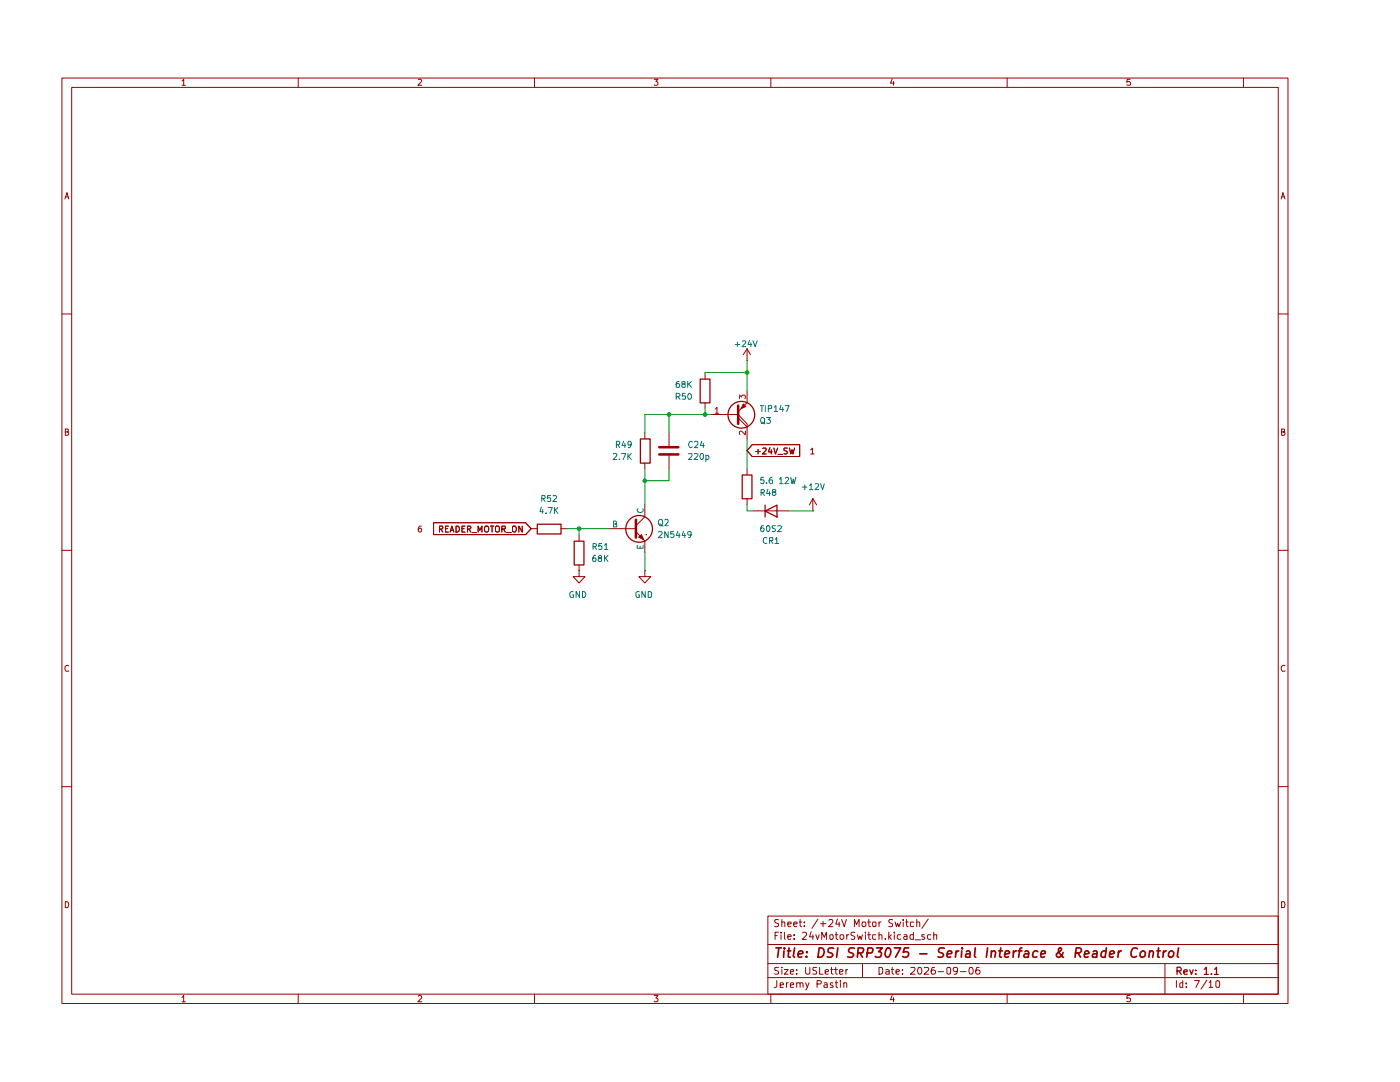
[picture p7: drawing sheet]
<svg xmlns="http://www.w3.org/2000/svg" width="279mm" height="216mm" viewBox="0 0 279 216" stroke-linecap="round" stroke-linejoin="round" font-family="sans-serif">
<g fill="none" stroke="#900" stroke-width=".2">
<path d="M12.4 15.6h244.6v184.6h-244.6zM14.3 17.4h240.8v181h-240.8zM36.3 16.2l.4-.4v1.2M36.3 17h.7M59.5 15.6v1.8M83.5 15.9l.4-.1 .3 .4-.8 .8h.8M106.7 15.6v1.8M130.6 15.8h.7l-.4 .5 .4 .2v.3l-.2 .2-.5-.1M153.8 15.6v1.8M178.1 15.7l-.4 .9h.8M178.3 16.3v.7M201 15.6v1.8"/>
<path d="M225.5 15.8h-.5l-.1 .6 .1-.1h.4l.2 .2v.3l-.1 .2-.6-.1M248.2 15.6v1.8M13 39.7l.4-1.3 .3 1.3M13 39.3h.6M255.7 39.7l.3-1.3 .5 1.3M255.8 39.3h.6M12.4 62.7h1.9M140.7 74.3v1.3M149.1 72h.1M149.1 69.6l-.8 1.2M149.1 69.6l.7 1.2M149.1 69.6v2.4"/>
<path d="M255.1 62.7h1.9M13 86.2l.6-.1v-.4l-.6-.1v1.3l.6-.1 .1-.4-.2-.2M133.5 86.4v2.6M133.5 90.9v2.7M140.7 80.3v1.2M144.3 82.7h3l1.8 1.9v.6l-1.8-1.8M149.1 80.3l-1.8 1.8M255.8 86.2l.6-.1v-.4l-.6-.1v1.3h.4l.2-.1 .1-.4-.4-.2M12.4 109.8h1.9M255.1 109.8h1.9M13.7 132.8h-.2a.67 .67 0 0 0-.5 .5 .67 .67 0 0 0 .2 .6h.5M256.5 132.8h-.3a.67 .67 0 0 0-.5 .5 .67 .67 0 0 0 .2 .6h.6"/>
<path d="M12.4 157h1.9M255.1 157h1.9M13 179.9h.5l.1 .2 .1 .5-.2 .5h-.5zM255.8 179.9h.4l.2 .2 .1 .5-.3 .5h-.4zM36.3 199l.4-.4v1.3M36.3 199.9h.7M59.5 198.4v1.8M83.5 198.8l.4-.2 .2 .1 .1 .3-.8 .9h.8M106.7 198.4v1.8M130.6 198.6h.7l-.4 .5 .3 .1v.6h-.6M153.2 182.8h101.9v15.6h-101.9zM153.2 195.1h101.9"/>
<path d="M153.2 192.3h101.9M153.2 188.5h101.9M153.8 198.4v1.8M154.7 186.7h.4M155 195.7v1.1l-.1 .2h-.4M155.4 193h-.7l-.1 .3 .1 .3 .7 .3v.4h-.8M155.4 186h-.7v1.4M155.4 183.6h-.7a.57 .57 0 0 0 .1 .5 .57 .57 0 0 0 .6 .2l-.1 .5h-.7M155.7 196.6l.7-.2-.1-.2h-.6v.8h.6M155.9 186v.2M155.9 186.5v.9M156 193v.1"/>
<path d="M156 184.1l.5-.1 .1 .9M156 183.5v1.4M156 193.5v.9M156.5 193.5h.8l-.8 .9h.8M156.5 186v1.2l.2 .2M157 196.1v.9M157.2 186.9h.7l-.1-.4h-.5l-.1 .2 .1 .7h.5M157.2 184.4l.7-.1-.1-.3h-.5l-.1 .1 .1 .7h.5M157.3 196.1l-.3 .2M157.7 196.6l.7-.2-.2-.3-.4 .1-.1 .6 .1 .2h.5M157.7 194l.7-.2-.2-.3-.5 .1v.6l.3 .2 .3-.1M158.4 184.4l.7-.1-.1-.3h-.5l-.1 .1 .1 .7h.5"/>
<path d="M158.5 187.3v.1M158.5 186.5v.2M159 196.3l.1-.1a.36 .36 0 0 1 .6 .1v.7M159 194.3v.1M159 193.5v.1M159 196.1v.9M159.5 184h.5M159.7 196.3v-.1a.36 .36 0 0 1 .6 .1v.7M159.7 183.5v1.2l.3 .2M160.2 186.2l.2-.2 .5 .1v.5l-.8 .8h.8M160.5 184.7v.2M160.5 184v.1"/>
<path d="M160.8 193v1.1l.2 .3 .5-.1 .1-.2v-1.1M160.8 196.1l.3 .9M161.5 196.1a2.02 2.02 0 0 1-.7 1.4M161.9 185.9l-.4 1h.9M162.2 186.5v.9M162.8 186.5l.3 .9 .4-.9M163 193h-.7v.6l.6 .2 .1 .3-.3 .3-.5-.1M163.1 196.3h.6l.2-.2-.1-.4h-.7v1.3M163.2 183.4l-1.2 1.8M163.6 193v1.4h.7M163.7 184.3h1.1M164 187.4v-1.4l.5 1 .4-1v1.4"/>
<path d="M164.3 183.8v1.1M164.5 196.2l.4-.1 .2 .2v.7h-.6l-.1-.3 .7-.3M164.7 194l.7-.2-.2-.3-.5 .1v.6l.2 .2 .4-.1M165.4 183.6l.2-.1 .5 .1 .1 .5-.8 .8h.8M165.6 186.6l.6-.1v.9h-.3l-.3-.1zM165.8 193.5h.5M165.9 193v1.2l.4 .2M166.2 196.2l-.3-.1-.2 .2 .2 .3 .4 .2-.1 .2h-.5M166.5 193.5h.6M166.7 196.1h.5M166.7 186.5h.5M166.8 193v1.2l.3 .2"/>
<path d="M166.9 195.7v1.1l.1 .2h.2M166.9 186v1.2l.3 .2M167.1 183.4l-.3 1h.8M167.5 184v.9M167.6 194l.6-.2-.1-.3h-.5v.8h.5M167.7 195.7h.1M167.7 186.6l.5-.1 .2 .3v.4l-.3 .2h-.2l-.3-.2zM167.7 196.1v.9M168 183.5l.5 1.4 .4-1.4M168.4 196.3l.2-.2 .3 .1 .1 .8M168.4 196.1v.9M168.8 193.5v.9"/>
<path d="M169 186.5v.9M169.2 193.5l-.4 .2M169.4 186.5h-.2l-.2 .3M170.5 184.9v-1.4l.4 1 .5-1v1.4M170.6 186.1l-.5-.1-.3 .2v.3l.8 .5-.1 .4h-.2h-.5M171.1 186.5l.3 .9 .2-.6 .3 .6 .2-.9M172.1 184h.5l.2 .2v.5a.45 .45 0 0 1-.7 .1zM172.1 192.3v2.8M172.7 186v.2M172.7 186.5v.9M173.1 186.5h.6M173.1 184h.6"/>
<path d="M173.4 186v1.2l.2 .2h.1M173.4 183.5v1.2l.2 .2h.1M174.2 184.1l.5-.1v.8l-.3 .1-.2-.2zM174.7 186.5l-.5 .1v.7l.2 .1h.3M175.4 193h.5l.2 .2v1l-.3 .2h-.4zM175.4 186.6l.5-.1 .1 .9M175.4 184v.9M175.4 186v1.4M175.8 184h-.2l-.2 .2M176.7 187.3v.1M176.8 193.5h.4l.3 .1v.8M177.4 186v1.4"/>
<path d="M177.5 193.8l-.7 .2v.3l.2 .1 .5-.1M177.5 186.9l.4 .5M177.9 193.5h.5M177.9 186.5l-.5 .5M178.1 198.6l-.4 .9h.8M178.1 193v1.2l.3 .2M178.1 183.6h-.6a.56 .56 0 0 0 .6 .7v.5h-.7M178.3 199v.9M178.5 186v.2M178.5 186.5v.9M178.6 184l.3 .9 .3-.7 .2 .7 .3-.9M178.8 194l.7-.2-.2-.3-.5 .1v.6l.3 .2 .3-.1"/>
<path d="M179.7 186.5h-.5l-.1 .3v.4a.45 .45 0 0 0 .6 .2M180.1 194.3v.1M180.1 193.5v.1M180.3 183.5v.1M180.3 184v.9M180.4 186.5h.5l.1 .9M180.8 184h.5M180.9 183.5v1.2l.2 .2h.2M181 186.9h-.5l-.2 .2 .2 .3h.5M181.8 193.1l.7-.1 .1 .4-.1 .2-.8 .8h.9M182.3 186.5h-.6l-.1 .3 .1 .6h.6M182.3 186v1.4"/>
<path d="M182.4 184l-.7 .1v.6l.2 .2 .5-.1M182.6 187.5h1.1M183 184.1l.5-.1 .1 .9M183 183.5v1.4M183.4 193a.69 .69 0 0 1 .6 .5 .69 .69 0 0 1-.3 .8l-.1 .1a.74 .74 0 0 1-.5-.6 .74 .74 0 0 1 .3-.8zM184.5 193.1l.7-.1 .1 .4-.1 .2-.8 .8h.9M184.5 186.5h-.5v.4l.5 .1 .1 .2-.3 .2h-.3M185.2 183.4l-1.2 1.8M185.8 186.5h-.6l-.1 .3v.4l.2 .2h.5M186.3 186.6l.6-.1v.9M186.3 186v1.4M186.5 193h-.4a1.05 1.05 0 0 0-.1 1.3h.6l.1-.5-.4-.3h-.2l-.3 .3"/>
<path d="M187.3 193.9h1M189.1 193.1h.6v1.2l-.4 .1-.3-.3zM191.1 193.6l-.3 .3h-.2l-.4-.3 .2-.6 .6 .1a.97 .97 0 0 1-.3 1.3h-.3M191.7 193.9h1.1M193.5 193a.69 .69 0 0 1 .8 .5 .69 .69 0 0 1-.3 .8l-.3 .1a.97 .97 0 0 1-.2-1.4zM195.4 193h-.4a1.05 1.05 0 0 0-.1 1.3h.6l.1-.5-.4-.3h-.2l-.3 .3M201 198.4v1.8M225.5 198.6h-.5l-.1 .6h.6v.6h-.6M232.5 192.3v6.1M234.8 195.7v1.3M236 195.7v1.3h-.5v-.7l.2-.2 .3 .1M236.7 196.9v.1"/>
<path d="M236.7 196.2v.1M238.4 195.7h.9l-.6 1.3M240.9 195.6l-1.2 1.8M241.3 196l.3-.3v1.3M241.3 197h.8M242.7 195.7h.6l.1 .8-.2 .5h-.4l-.1-.2zM248.2 198.4v1.8"/>
</g>
<g fill="none" stroke="#900" stroke-width=".25">
<path d="M139.7 75.6h2v4.8h-2zM234.9 193.8l.8-.1a.45 .45 0 0 0-.2-.7h-.6v1.4M235.2 193.8l.6 .6M236.3 194l.6-.2v-.2l-.1-.1-.5 .2v.6l.2 .1 .4-.1M237.4 193.5l.4 .9 .3-.9M238.6 194.3v.1M238.6 193.6v.1M240.3 193.4l.4-.4v1.4M240.3 194.4h.9M241.8 194.3v.1M242.4 193.4l.4-.4v1.4M242.4 194.4h.7"/>
<circle cx="148" cy="82.8" r="2.67"/>
</g>
<g fill="none" stroke="#900" stroke-width=".34">
<path d="M154.9 189.1h1.1M155.4 189.1l-.2 1.9M156.5 189.7l-.1 1.3M156.5 189.1v.2M157.1 189.7h.7M157.5 189.1l-.2 1.8 .4 .1M158.6 189.1l-.3 1.7 .3 .2M159.3 190.4l.9-.2 .1-.1-.3-.4-.6 .2-.1 .9 .2 .2 .5-.1M160.9 190.8v.2M161 189.9v.2M163.5 189.1h.4a.99 .99 0 0 1 .5 1.3 .99 .99 0 0 1-1.2 .6zM166.4 189.2a.79 .79 0 0 0-1.1 .3v.4l.7 .3 .2 .5a.79 .79 0 0 1-1.1 .2"/>
<path d="M167.2 189.1l-.2 1.9M170.5 189.2l-.7-.1-.5 .6 .2 .3 .7 .2 .1 .5-.4 .3-.7-.1M171.2 190.2l.9-.1 .3-.6-.1-.2-.3-.2h-.7l-.2 1.9M171.6 190.2l.5 .8M173.1 190.2l.9-.1 .2-.6v-.2l-.3-.2h-.7l-.2 1.9M174.9 189.1h1.2l-.8 .8 .5 .1 .1 .2-.1 .6-.3 .2h-.6l-.2-.2M177 189.2l.5-.1a1.14 1.14 0 0 1-.5 1.9 1.11 1.11 0 0 1 0-1.8zM178.5 189.1h1.2l-1 1.9M181.4 189.1h-.9l-.2 1 .3-.2 .6 .1 .2 .2-.1 .5a.72 .72 0 0 1-1 .2l-.1-.1M183.6 190.3h1.4M188.5 189.2l-.8-.1-.4 .6 .1 .3 .7 .2 .2 .5a.79 .79 0 0 1-1.1 .2M189.1 190.4l.8-.2 .1-.1-.3-.4-.6 .2-.1 .9 .2 .2 .5-.1"/>
<path d="M190.8 189.7l-.1 1.3M191.3 189.7l-.5 .5M191.9 189.7v1.3M192 189.1v.2M192.9 189.9l.1-.2h.4l.1 .2v1.1M193.6 190.2l-.6 .1-.3 .3v.3l.2 .1 .6-.1M194.6 189.1l-.1 1.7 .2 .2M197.1 189.1l-.3 1.9M197.9 190l.3-.3 .4 .2-.1 1.1M197.9 189.7l-.1 1.3M199.3 189.7h.8M199.7 189.1l-.2 1.7 .1 .1 .3 .1"/>
<path d="M200.5 190.4l.9-.2 .1-.1-.3-.4h-.4l-.1 .2-.2 .9 .2 .2 .5-.1M202.3 189.7l-.1 1.3M202.9 189.7l-.5 .2-.1 .3M203.2 189.7h.8M204 189.1l-.4 .1-.1 .2-.2 1.6M204.6 189.9l.1-.2h.4l.1 .2v1.1M205.3 190.2l-.7 .1-.3 .5 .3 .2 .6-.1M207.1 189.9l-.2-.2h-.4a.99 .99 0 0 0-.3 1.2h.7M207.7 190.4l.9-.2v-.3l-.2-.2h-.4l-.1 .2-.2 .9 .2 .2 .5-.1M212.2 190.1l-.2 .4-.6 .5-.4-.1-.2-.2a1.54 1.54 0 0 1 .9-1l.1-.5-.2-.1-.4 .3a1.89 1.89 0 0 0 1 1.6h.1M214.6 190.2l1-.1 .2-.4-.1-.4-.2-.2h-.7l-.3 1.9M215.1 190.2l.5 .8"/>
<path d="M216.4 190.4l.9-.2-.2-.5h-.4a1.19 1.19 0 0 0-.3 1.2h.8M218.2 189.9l.2-.2h.4l.1 .2v1.1M218.9 190.2l-.8 .2-.1 .2v.3l.2 .1 .7-.1M220.7 189.9l-.1-.2a.67 .67 0 0 0-.8 .5l-.1 .5 .2 .2h.7M220.8 189.1l-.2 1.9M221.5 190.4l.8-.2 .1-.1-.2-.4-.6 .2-.2 .9 .3 .2 .5-.1M223.3 189.7l-.2 1.3M223.8 189.7l-.6 .5M227 189.3l-.1-.1a.81 .81 0 0 0-1.2 .8v.6a.68 .68 0 0 0 1.1 .2M227.7 190l.3-.3h.3l.2 .3 .1 .2-.2 .6-.3 .2-.5-.2-.1-.1zM229.4 190l.3-.3 .4 .2-.1 1.1M229.4 189.7l-.1 1.3"/>
<path d="M230.9 189.7h.7M231.2 189.1l-.1 1.8 .3 .1M232.2 189.7l-.1 1.3M232.7 189.7l-.5 .5M233.4 189.9l.5-.2 .4 .5-.1 .5-.4 .3-.5-.1-.1-.2zM235.2 189.1l-.3 1.7 .3 .2"/>
</g>
<path d="M131.6 89.2h3.8M131.6 90.7h3.8M147.3 80.9v3.7" fill="none" stroke="#900" stroke-width=".51"/>
<path d="M148.4 80.6l.5 .5-.9 .5z" fill="#900"/>
<path d="M149.1 78v2.3M141.9 82.7h2.4M148.3 80.6l.5 .5-.9 .4zM149.1 85.2v2.3M123.9 105.5h3M126.9 106.1l1.8 1.8M128.7 113.9v1.2h1.2l-1.2 1.2-1.2-1.2h1.2M128.7 113.9h.1M128.7 103.1l-1.8 1.8" fill="none" stroke="#900" stroke-width=".2"/>
<path d="M147.6 79.6v-.8l.4 .4 .1-.3 .1-.1 .5 .1v.7M142.7 81.6l.4-.3v1.2M142.7 82.5h.7M148.8 86v.8l-.9-.8-.3 .1 .1 .6" fill="none" stroke="#be0000" stroke-width=".2"/>
<path d="M126.9 103.7v3.6" fill="none" stroke="#900" stroke-width=".51"/>
<circle cx="127.5" cy="105.5" r="2.67" fill="none" stroke="#900" stroke-width=".25"/>
<path d="M127.5 107.2l.6-.5 .4 1z" fill="#900"/>
<g fill="none" stroke="#900" stroke-width=".2">
<path d="M128.7 86.4v1.1M128.7 92.4v1.2M149.1 93.6v1.1M149.1 99.5v1.3M150.1 88.7h9.5v2.4h-9.5l-1-1.2zM150.8 90.1h.9M151.3 89.7v.9M152.2 89.5l.6-.1 .1 .3-.8 .9h.8M153.7 89.3l-.4 .9h.8M153.9 89.7v.9M154.4 89.4l.4 1.2 .4-1.2M155.3 90.7h.9"/>
<path d="M157.1 89.4l-.6 .1v.3l.6 .5-.2 .3-.4-.1M157.6 89.4l.2 1.2 .3-.9 .1 .9 .4-1.2M162.2 99.5l-.7 1.3M162.2 99.5l.8 1.3M162.2 99.5v2.4M86.5 104.3h18.4l1.1 1.2-1.1 1.2h-18.4zM87.7 105.6l.6-.1v-.5h-.6v1.2M88 105.6l.4 .6M88.9 105.5h.4M89.5 105h-.6v1.2h.6M89.8 106.2l.4-1.2 .4 1.2M89.9 105.8h.6"/>
<path d="M91 105h.4a.66 .66 0 0 1 .3 .7 .66 .66 0 0 1-.7 .5zM92.2 105.5h.4M92.8 105h-.6v1.2h.6M93.3 105.6l.6-.1v-.5h-.6v1.2M93.6 105.6l.4 .6M94.2 106.3h.9M95.4 106.2v-1.2l.4 .8 .4-.8v1.2M96.9 105h.5a.77 .77 0 0 1-.2 1.2l-.3-.1a.87 .87 0 0 1 0-1.1zM97.9 105h.6M98.2 105v1.2M98.9 105.2l.2-.2h.4l.1 .2v.8l-.2 .2-.5-.2zM100.2 105.6l.6-.1v-.4l-.6-.1v1.2"/>
<path d="M100.5 105.6l.3 .6M101.1 106.3h.9M102.3 105.2l.1-.2h.5a.86 .86 0 0 1-.1 1.2l-.5-.2zM104.2 105v1.2l-.7-1.2v1.2M106 105.5h1.2M111.9 105.5h1.2M115.6 113.9v1.2h1.2l-1.2 1.2-1.2-1.2h1.2M115.6 113.9h.1M115.6 106.7v1.2M115.6 112.7v1.2M121.5 105.5h2.4M128 106.7l.4 1-.9-.5z"/>
<path d="M128.7 100.8v2.3M128.7 107.9v2.4M128.9 106.7h.1M150.3 101.9h7.2M162.2 101.9h.1"/>
</g>
<path d="M122.4 104.6l.6-.1v-.4l-.2-.1h-.4v1.2h.6l.1-.4-.3-.2M127.2 108.8v.6h1.2v-.6M127.3 101.5l-.1 .3a.67 .67 0 0 0 .5 .5 .67 .67 0 0 0 .7-.3l-.1-.5M127.8 109v.4" fill="none" stroke="#007270" stroke-width=".2"/>
<path d="M127.8 87.6h1.9v4.8h-1.9zM148.1 94.8h2v4.7h-2zM107.2 104.6h4.8v1.9h-4.8zM114.6 108h1.9v4.7h-1.9zM152.7 102l2.4-1.2v2.4zM152.7 100.8v2.4" fill="none" stroke="#900" stroke-width=".25"/>
<g fill="none" stroke="#00a300" stroke-width=".2">
<path d="M140.7 74.3h8.4M149.1 72v6M128.7 93.6v7.2M133.5 82.7v3.7M133.5 93.6v2.3h-4.8M140.7 81.5v1.2M141.9 82.7h-13.2v3.7M149.1 87.5v6.1M113.1 105.5h8.4M115.6 105.5v1.2M128.7 110.3v3.6M149.1 100.8v1.1h1.2"/>
<path d="M157.5 101.9h4.7"/>
</g>
<g fill="#00a300">
<circle cx="140.7" cy="82.7" r=".47"/>
<circle cx="133.5" cy="82.7" r=".47"/>
<circle cx="149.1" cy="74.3" r=".47"/>
<circle cx="128.7" cy="95.9" r=".47"/>
<circle cx="115.6" cy="105.5" r=".47"/>
</g>
<path d="M161.8 89.7l.3-.3v1.2M161.8 90.6h.7M84.1 105h-.4l-.1 .2v.9h.5l.1-.4a.35 .35 0 0 0-.4-.3 .35 .35 0 0 0-.3 .3" fill="none" stroke="#900" stroke-width=".2"/>
<g fill="none" stroke="#007270" stroke-width=".2">
<path d="M135 79.2h.5l.2-.5-.2-.2h-.5v1.2M135.3 79.2l.4 .5M135.5 76.1h-.2l-.3 .3v.8l.5 .1v-.7l-.4-.1-.1 .3M136.3 76.6l-.2-.2 .2-.3 .4 .1v.3a.48 .48 0 0 0-.5 .2 .48 .48 0 0 0 0 .6l.5-.1v-.5l-.1-.1M136.7 78.5h-.5l-.1 .6 .6-.1v.7l-.6-.1M137.2 76.1v1.2M137.4 78.6l.2-.1a.61 .61 0 0 1 .4 .6 .61 .61 0 0 1-.6 .6l-.2-.5zM137.4 76.6l.6 .7M138 76.1l-.8 .7M146.7 68.7h1M147.1 68.2v1M148.2 68.1l.4-.1 .2 .3-.7 .9h.7"/>
<path d="M149.6 67.9l-.3 .8h.7M149.9 68.4v.8M150.3 68l.4 1.2 .4-1.2M108.1 99.5h.6v-.6h-.6v1.2M108.4 99.5l.4 .6M109.9 98.9h-.6l-.1 .6 .2-.2h.3l.2 .2v.5h-.7M110.4 99l.5-.1 .2 .3-.8 .9h.8M122.4 90.6l.5-.1 .2 .3-.8 .9h.8M123 88.7l.6-.1v-.5h-.6v1.2M123.3 88.7l.4 .6M123.6 91.6v.1M124 90.5h.9l-.5 1.2"/>
<path d="M124.5 88.1l-.4 .8h.8M124.7 88.5v.8M125.3 90.5v1.2M125.5 91l.5 .7M126 88.6l-.1 .2h-.5l-.1-.2 .1-.5h.3l.2 .1a.85 .85 0 0 1-.3 1.1h-.2M126 90.5l-.7 .7M137.4 90.6h.7v.4l-.7 .7h.7M138.2 88.2l-.3-.1a.65 .65 0 0 0-.5 .6 .65 .65 0 0 0 .5 .6l.3-.1M138.6 90.6l.5-.1 .2 .3-.8 .9h.8M138.6 88.2l.2-.1h.3l.2 .1v.4l-.7 .7h.7M139.9 90.5h.3l.2 .2v.7l-.4 .3a.84 .84 0 0 1-.1-1.2zM140 88.1l-.2 .8h.7"/>
<path d="M140.4 88.5v.8M140.9 90.9h.5l.1 .5a.36 .36 0 0 1-.6 .2M140.9 90.8v1.3M151.7 80.9h.7M151.9 83.5l.2-.2 .5 .2v.8l-.5 .2a.82 .82 0 0 1-.2-1zM151.9 98.3l.6-.1 .1-.3-.2-.2h-.5v1.2M152.1 84.2l.6 .4M152.1 80.9v1.2M152.1 98.3l.5 .6M152.4 95.2h-.5l-.1 .6h.6v.6l-.4 .1-.2-.2M152.7 80.9v1.2M153 96.3v.2"/>
<path d="M153 83.3h.8l-.5 .4 .4 .1 .1 .2-.1 .4h-.7M153.2 97.6l-.2 .9h.8M153.3 81.5l.7-.1v-.4l-.7-.1v1.2M153.6 98v.9M154.1 95.2l-.4 .2-.2 .9 .3 .2 .4-.2-.1-.5h-.4l-.2 .1M154.3 98.2l-.1-.2 .1-.3h.4l.2 .2-.3 .3-.4 .1v.4l.1 .2h.3l.3-.3v-.2l-.3-.2M154.5 81.3l.4-.4v1.2M154.5 82.1h.7M155.5 95.6h.2l.2-.4v1.3M155.5 96.5h.8M155.9 80.9l-.3 .8h.8M156.2 81.3v.8"/>
<path d="M156.7 80.9h.8l-.5 1.2M156.7 95.4l.4-.2 .3 .4-.8 .9h.8M157.8 95.2l.3 1.3 .2-.9 .2 .9 .3-1.3M160.1 97.2h.9M160.6 96.8v.9M161.5 96.9l.4-.4v1.2M161.5 97.7h.7M162.7 96.6l.5-.1 .2 .4-.8 .8h.8M163.7 96.5l.5 1.2 .3-1.2M108 101.2l-.2 .9h.7M108.3 101.7v.7M109 102.4h.1"/>
<path d="M109.4 101.3h.8l-.5 1.1M110.7 101.3v1.1M110.8 101.8l.5 .6M111.3 101.3l-.6 .6M114.4 118.1l-.1-.1a.66 .66 0 0 0-.6 .5 .66 .66 0 0 0 .3 .7l.5-.1v-.4h-.3M115.7 118v1.2l-.7-1.2v1.2M116.2 118a.66 .66 0 0 1 .7 .5 .66 .66 0 0 1-.2 .7h-.5zM118.4 109h.5l.1-.1v-.4h-.6v1.1M118.6 109l.4 .6M118.9 110.8h-.3a.93 .93 0 0 0-.2 1.2h.5l.1-.5-.1-.2h-.5l-.1 .2M119.6 111.3l-.2-.2 .2-.3h.3l.2 .4-.5 .1-.2 .3 .1 .4 .6-.1v-.4l-.2-.2M120.1 108.5h-.6v.5l.1-.1 .5 .1v.6h-.6"/>
<path d="M120.6 108.8l.4-.3v1.1M120.6 110.8v1.2M120.6 109.6h.7M120.8 111.3l.5 .7M121.3 110.8l-.7 .7M127.6 118.1a.45 .45 0 0 0-.7 .2v.7l.2 .2h.5v-.5h-.2M128.8 118v1.2l-.7-1.2v1.2M129.4 118h.3l.3 .3v.7l-.1 .2h-.5zM131.4 106.2l.6-.1 .2 .2-.1 .3-.7 .7h.8M131.5 103.8l.5-.2a.86 .86 0 0 1 0 1.3h-.3a.79 .79 0 0 1-.2-1.1zM131.7 104.6l.6 .4M132.7 103.8l.1-.2h.4l.1 .2v.3l-.6 .8h.6"/>
<path d="M133.3 106.1v1.2l-.6-1.2v1.2M134.4 106.1h-.5v.5h.5v.6l-.4 .1-.1-.2M135.3 106l-.3 .8h.7M135.5 106.4v.9M136.4 106l-.3 .8h.7M136.6 106.4v.9M137.9 106.6l-.1 .2h-.4l-.2-.2v-.3l.2-.2 .5 .1v.7l-.2 .3-.3 .1M152.4 104.9h-.3l-.2 .3v.8h.5l.1-.4a.35 .35 0 0 0-.4-.3 .35 .35 0 0 0-.3 .3M153 105.1l.2-.2a.6 .6 0 0 1 .5 .4 .6 .6 0 0 1-.2 .7l-.3 .1-.2-.3zM153.1 107.4l-.5-.1a.61 .61 0 0 0-.3 .8 .61 .61 0 0 0 .8 .3M153.6 107.9h.6v-.6h-.6v1.2M153.8 107.9l.5 .6"/>
<path d="M154.7 107.6l.3-.3v1.2M154.7 108.5h.7M154.8 104.9h-.6v.5l.5 .2 .1 .2-.3 .3-.4-.1M155.2 105l.6-.1 .2 .2-.1 .3-.7 .7h.8"/>
</g>
</svg>
